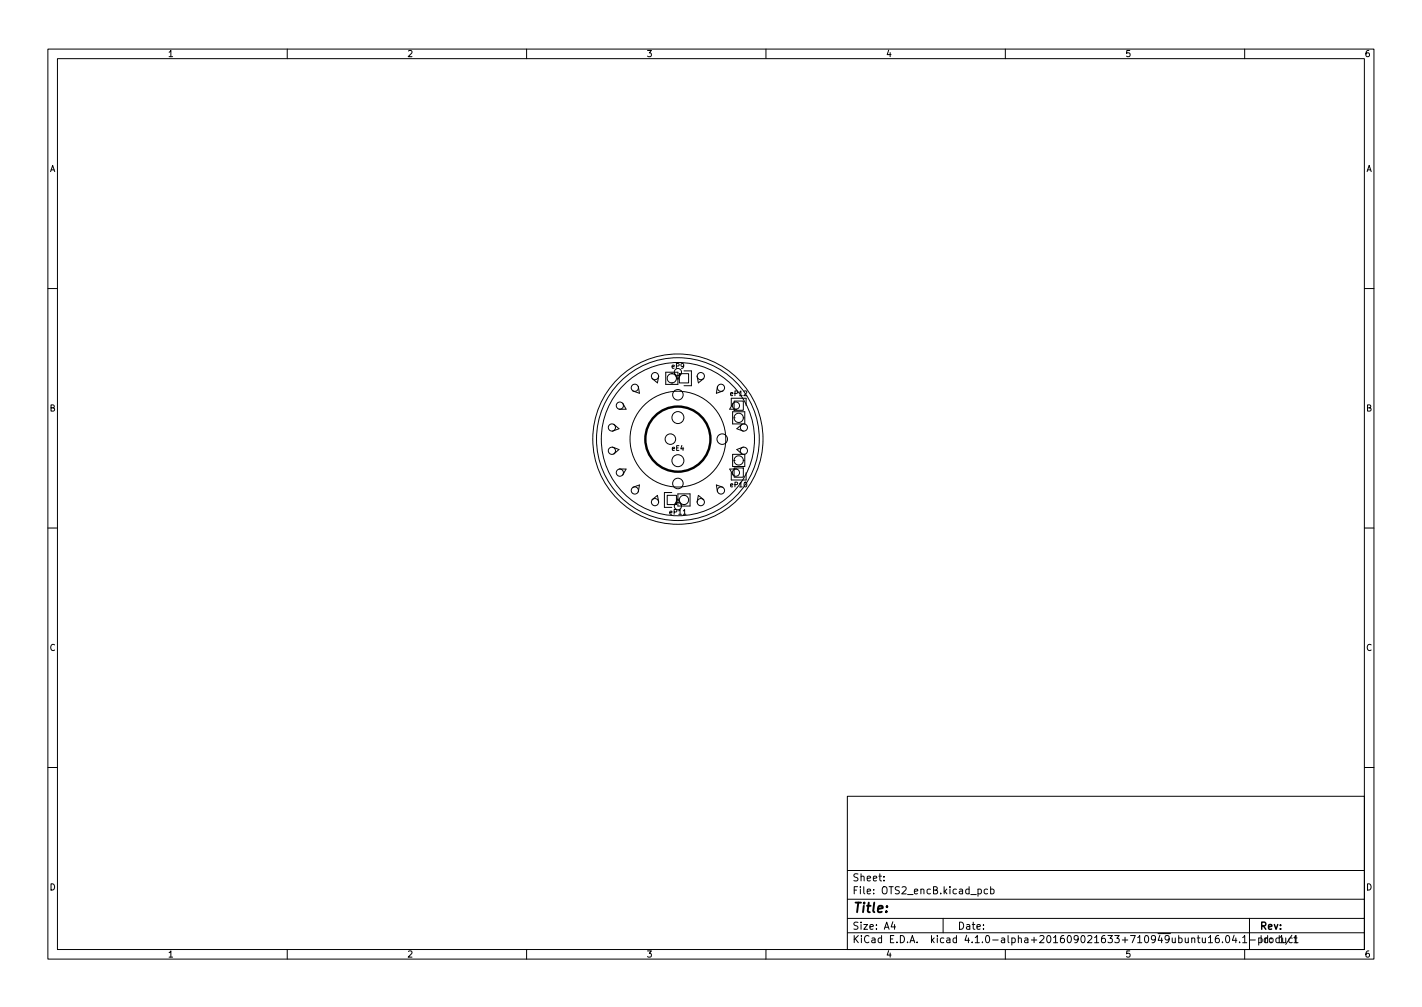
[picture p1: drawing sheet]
<svg xmlns="http://www.w3.org/2000/svg" width="297mm" height="210mm" viewBox="0 0 297 210" stroke-linecap="round" stroke-linejoin="round" font-family="sans-serif">
<defs><g id="words">
<text font-size="2.8" x="178" y="190.6">Title:</text>
<g font-size="2.1">
<text x="178" y="184">Sheet:</text>
<text x="178" y="186.7">File: OTS2_encB.kicad_pcb</text>
<text x="178" y="196.9">KiCad E.D.A. kicad 4.1.0-alpha+201609021633+710949ubuntu16.04.1-product</text>
<text x="178" y="194.1">Size: A4</text>
<text x="200" y="194.1">Date:</text>
<text x="263" y="194.1">Rev:</text>
<text x="263" y="196.9">Id: 1/1</text>
</g>
<g font-size="1.8">
<text x="35" y="11.9">1</text>
<text x="85" y="11.9">2</text>
<text x="135" y="11.9">3</text>
<text x="185" y="11.9">4</text>
<text x="235" y="11.9">5</text>
<text x="285" y="11.9">6</text>
<text x="10.3" y="35.9">A</text>
<text x="285.3" y="35.9">A</text>
<text x="10.3" y="85.9">B</text>
<text x="285.3" y="85.9">B</text>
<text x="10.3" y="135.9">C</text>
<text x="285.3" y="135.9">C</text>
<text x="10.3" y="185.9">D</text>
<text x="285.3" y="185.9">D</text>
<text x="35" y="199.9">1</text>
<text x="85" y="199.9">2</text>
<text x="135" y="199.9">3</text>
<text x="185" y="199.9">4</text>
<text x="235" y="199.9">5</text>
<text x="285" y="199.9">6</text>
</g>
<g font-size="1.4">
<text x="140.4" y="76.9">eP9</text>
<text x="152.7" y="82.7">eP12</text>
<text x="140.4" y="94.1">eE4</text>
<text x="152.7" y="101.7">eP10</text>
<text x="140" y="107.4">eP11</text>
</g>
</g></defs>
<g fill="none" stroke="#000" stroke-width=".21">
<path d="M10 10.2h277v190.1h-277zM12 12.2h273v186.1h-273zM60 10.2v2M110 10.2v2M160 10.2v2M210 10.2v2M260 10.2v2M10 60.2h2M137.6 78.5l-.3 1.4-1.1-.9M139.1 77.7h2.5v2.6h-2.5zM140.3 78h.1M140.3 80h.1"/>
<path d="M140.3 78a.97 .97 0 0 0-.9 1 .97 .97 0 0 0 .9 1M140.3 78a.97 .97 0 0 1 1 1 .97 .97 0 0 1-1 1M140.9 77.9l.7 1.3 .8-1.3M141.9 78h1.9v2h-1.9zM142.9 77.4h1.5v3.1h-1.5M145.6 78.5l.3 1.4 1.1-.9M285 60.2h2M127.9 93.3l1.4 .6-1.1 .9M128.2 88.6l1.1 .9-1.4 .5M129.3 97.9h1.5l-.7 1.3M130.1 84.2l.7 1.2-1.5 .1M133.3 80.7l.3 1.4-1.4-.5"/>
<path d="M149.9 80.7l-.3 1.4 1.4-.5M152.8 84.7v-1.5h3.1v1.5M152.8 98.7v1.5h3.1v-1.5M153 86h2.6v2.5h-2.6zM153 94.9h2.6v2.5h-2.6zM153.1 84.2l-.7 1.2 1.5 .1M153.3 97.7h2v1.9h-2zM153.3 96.1h.1M153.3 96.1a.97 .97 0 0 1 1-.9 .97 .97 0 0 1 1 .9M153.3 96.1a.97 .97 0 0 0 1 1 .97 .97 0 0 0 1-1M153.3 83.7h2v2h-2zM153.3 87.2h.1"/>
<path d="M153.3 87.2a.97 .97 0 0 0 1 1 .97 .97 0 0 0 1-1M153.3 87.2a.97 .97 0 0 1 1-.9 .97 .97 0 0 1 1 .9M153.9 97.9h-1.5l.7 1.3M155 88.6l-1.1 .9 1.4 .5M155.3 96.1h.1M155.3 87.2h.1M155.3 93.3l-1.4 .6 1.1 .9M10 110.2h2M132.2 101.7l1.4-.4-.3 1.4M136.2 104.4l1.1-1 .3 1.5M139.4 103.4h1.9v2h-1.9zM140.3 102.8h-1.5v3.1h1.5"/>
<path d="M140.9 105.4l.7-1.2 .8 1.2M141.6 103.1h2.5v2.6h-2.5zM142.9 105.4h.1M142.9 103.4h.1M142.9 103.4a.97 .97 0 0 1 .9 1 .97 .97 0 0 1-.9 1M142.9 103.4a.97 .97 0 0 0-1 1 .97 .97 0 0 0 1 1M147 104.4l-1.1-1-.3 1.5M151 101.7l-1.4-.4 .3 1.4M285 110.2h2M10 160.2h2M177 166.3h108v32h-108zM285 160.2h2"/>
<path d="M60 198.3v2M110 198.3v2M160 198.3v2M177 194.8h108M177 191.8h108M177 187.8h108M177 181.8h108M184.6 183.8v.1M184.6 183v.1M186.5 192.5l-.4 1h1M186.9 193v1M197 191.8v3"/>
<path d="M204.3 185.7l.4-.1 .3 .3-.1 .7h-.6M206.3 185.7l-.4-.1-.3 .3 .1 .7h.6M206.9 185.7l.5-.1 .2 .3-.1 .7h-.6M206.9 185.1v1.5M210 198.3v2M252.4 195.8l.5-.5v1.5M252.4 196.8h.9M254.6 195.3l-.5 .1a1.01 1.01 0 0 0 0 1.4l.5-.1 .1-.5-.3-.3-.4 .1-.1 .2M255.4 196.7v.1M256.2 195.4l.2-.1a.8 .8 0 0 1 .5 .8 .8 .8 0 0 1-.5 .7 1 1 0 0 1-.2-1.4zM257.8 195.3l-.4 1h1M258.1 195.8v1"/>
<path d="M258.9 196.7v.1M259.6 195.8l.4-.5v1.5M259.6 196.8h.8M260 198.3v2M261 191.8v6.5M261.1 196.3h1.1M269.9 195.3l-1.3 1.9M269.9 195.9l-.4-.1-.3 .3 .2 .7h.5M270.3 195.8l.4-.5v1.5M270.3 196.8h.8M270.4 195.8h.5M270.6 195.3v1.3l.3 .2"/>
<circle cx="136.8" cy="78.5" r=".75"/>
<circle cx="141.6" cy="77.7" r=".75"/>
<circle cx="146.4" cy="78.5" r=".75"/>
<circle cx="127.8" cy="89.3" r=".75"/>
<circle cx="127.8" cy="94.1" r=".75"/>
<circle cx="129.5" cy="98.7" r=".75"/>
<circle cx="129.5" cy="84.7" r=".75"/>
<circle cx="132.6" cy="81" r=".75"/>
<circle cx="140" cy="91.7" r="1.1"/>
<circle cx="141.6" cy="91.7" r="16"/>
<circle cx="141.6" cy="91.7" r="10"/>
<circle cx="141.6" cy="91.7" r="17"/>
<circle cx="141.6" cy="91.7" r="17.8"/>
<circle cx="141.6" cy="82.4" r="1.1"/>
<circle cx="141.6" cy="87.2" r="1.25"/>
<circle cx="141.6" cy="96.2" r="1.25"/>
<circle cx="150.6" cy="81" r=".75"/>
<circle cx="150.9" cy="91.7" r="1.1"/>
<circle cx="153.7" cy="98.7" r=".75"/>
<circle cx="153.7" cy="84.7" r=".75"/>
<circle cx="155.4" cy="89.3" r=".75"/>
<circle cx="155.4" cy="94.1" r=".75"/>
<circle cx="132.6" cy="102.4" r=".75"/>
<circle cx="136.8" cy="104.8" r=".75"/>
<circle cx="141.6" cy="105.7" r=".75"/>
<circle cx="141.6" cy="100.9" r="1.1"/>
<circle cx="146.4" cy="104.8" r=".75"/>
<circle cx="150.6" cy="102.4" r=".75"/>
</g>
<circle cx="141.6" cy="91.7" r="6.8" fill="none" stroke="#000" stroke-width=".5"/>
<use href="#words"/>
</svg>
